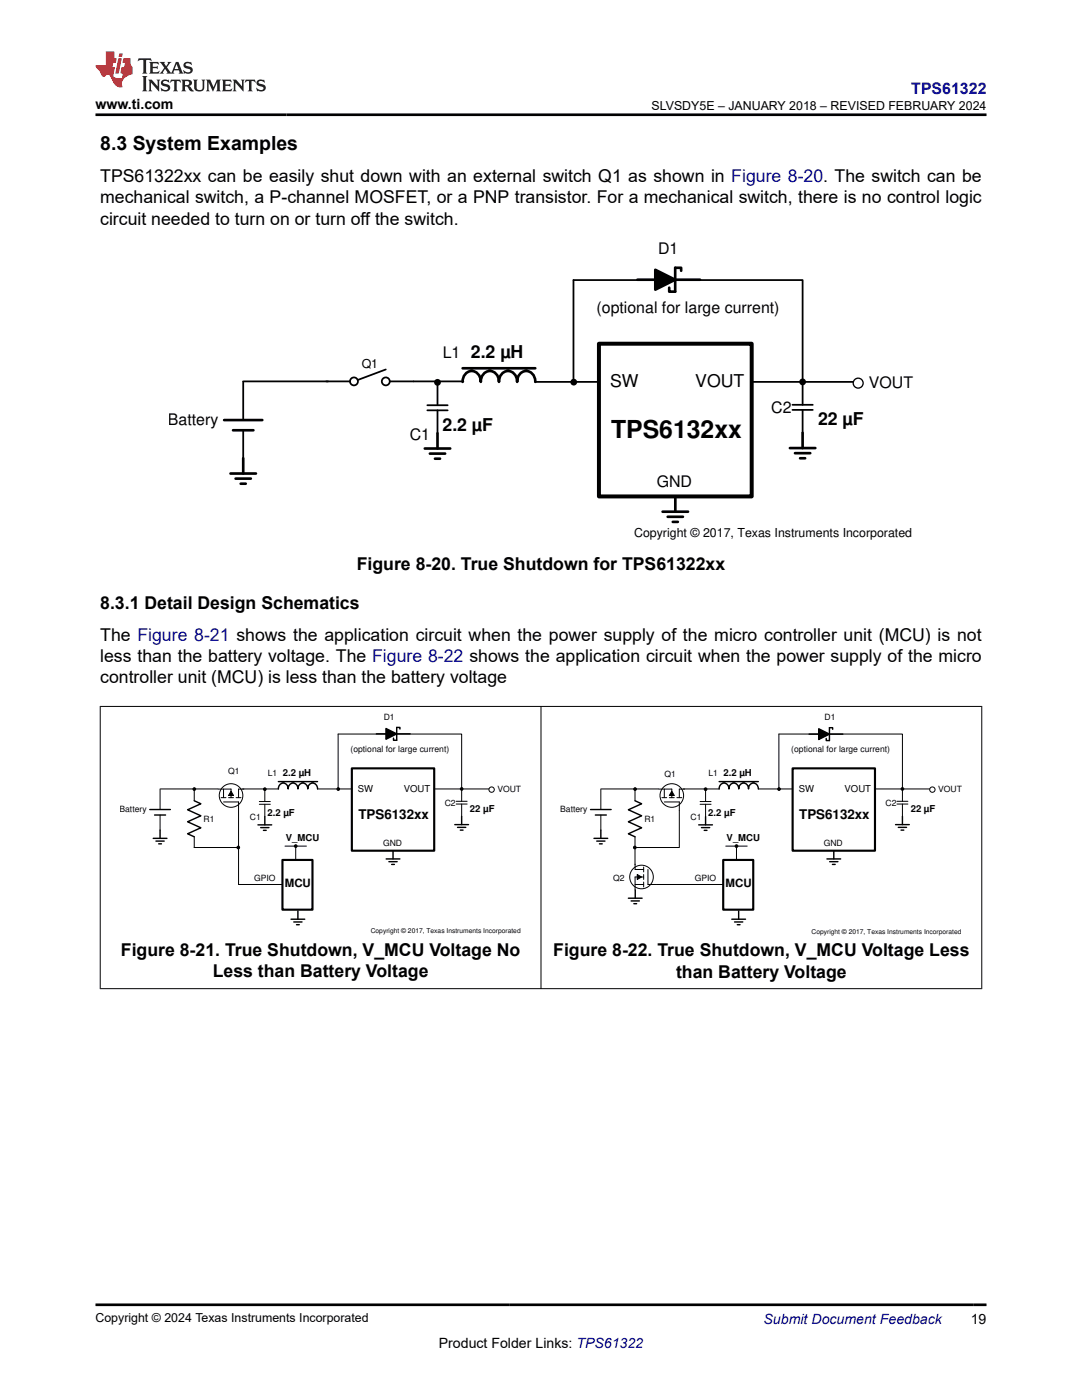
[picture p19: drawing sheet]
<svg xmlns="http://www.w3.org/2000/svg" width="216mm" height="279mm" viewBox="0 0 216 279" stroke-linecap="round" stroke-linejoin="round" font-family="sans-serif">
<defs><g id="words">
<text font-size="4.9" x="122" y="87.5">TPS6132xx</text>
<text font-size="3.9" x="20" y="29.9">8.3 System Examples</text>
<g font-size="3.5">
<text x="20" y="40.6">mechanical switch, a P-channel MOSFET, or a PNP transistor. For a mechanical switch, there is no control logic</text>
<text x="20" y="36.4">TPS61322xx can be easily shut down with an external switch Q1 as shown in Figure 8-20. The switch can be</text>
<text x="20" y="44.8">circuit needed to turn on or turn off the switch.</text>
<text x="94" y="71.4">2.2 µH</text>
<text x="121.8" y="77.3">SW</text>
<text x="138.7" y="77.3">VOUT</text>
<text x="88.3" y="86.1">2.2 µF</text>
<text x="163.2" y="84.9">22 µF</text>
<text x="71.2" y="113.8">Figure 8-20. True Shutdown for TPS61322xx</text>
<text x="20" y="121.5">8.3.1 Detail Design Schematics</text>
<text x="20" y="127.9">The Figure 8-21 shows the application circuit when the power supply of the micro controller unit (MCU) is not</text>
<text x="20" y="132.1">less than the battery voltage. The Figure 8-22 shows the application circuit when the power supply of the micro</text>
<text x="20" y="136.4">controller unit (MCU) is less than the battery voltage</text>
<text x="24.1" y="190.8">Figure 8-21. True Shutdown, V_MCU Voltage No</text>
<text x="110.4" y="190.9">Figure 8-22. True Shutdown, V_MCU Voltage Less</text>
<text x="42.4" y="195">Less than Battery Voltage</text>
<text x="134.9" y="195.1">than Battery Voltage</text>
</g>
<text font-size="3.2" fill="#00f" x="181.8" y="18.7">TPS61322</text>
<g font-size="3.2">
<text x="131.3" y="50.7">D1</text>
<text x="119" y="62.6">(optional for large current)</text>
<text x="88.4" y="71.4">L1</text>
<text x="173.4" y="77.4">VOUT</text>
<text x="153.9" y="82.5">C2</text>
<text x="33.5" y="84.9">Battery</text>
<text x="81.7" y="87.7">C1</text>
<text x="131" y="97.3">GND</text>
</g>
<g font-size="2.8">
<text x="19" y="21.8">www.ti.com</text>
<text x="87.6" y="269">Product Folder Links: TPS61322</text>
<text x="193.7" y="264.2">19</text>
</g>
<text font-size="2.8" fill="#00f" x="152.4" y="264.2">Submit Document Feedback</text>
<g font-size="2.7">
<text x="71.5" y="163.5">TPS6132xx</text>
<text x="159.5" y="163.5">TPS6132xx</text>
</g>
<g font-size="2.5">
<text x="130" y="21.9">SLVSDY5E – JANUARY 2018 – REVISED FEBRUARY 2024</text>
<text x="72.2" y="73.4">Q1</text>
<text x="126.5" y="107.2">Copyright © 2017, Texas Instruments Incorporated</text>
<text x="19" y="263.9">Copyright © 2024 Texas Instruments Incorporated</text>
</g>
<g font-size="2.3">
<text x="56.8" y="176.9">MCU</text>
<text x="144.8" y="176.9">MCU</text>
</g>
<g font-size="1.9">
<text x="56.4" y="154.9">2.2 µH</text>
<text x="144.4" y="154.9">2.2 µH</text>
<text x="71.4" y="158">SW</text>
<text x="80.6" y="158">VOUT</text>
<text x="159.4" y="158">SW</text>
<text x="168.5" y="158">VOUT</text>
<text x="53.4" y="162.8">2.2 µF</text>
<text x="57" y="167.7">V_MCU</text>
<text x="93.8" y="162.1">22 µF</text>
<text x="141.3" y="162.8">2.2 µF</text>
<text x="145" y="167.7">V_MCU</text>
<text x="181.7" y="162.1">22 µF</text>
</g>
<g font-size="1.7">
<text x="76.6" y="143.7">D1</text>
<text x="164.5" y="143.7">D1</text>
<text x="45.5" y="154.5">Q1</text>
<text x="53.4" y="154.8">L1</text>
<text x="69.9" y="150.1">(optional for large current)</text>
<text x="132.6" y="155.1">Q1</text>
<text x="141.4" y="154.8">L1</text>
<text x="157.9" y="150.1">(optional for large current)</text>
<text x="88.7" y="160.8">C2</text>
<text x="99.2" y="158.1">VOUT</text>
<text x="176.7" y="160.8">C2</text>
<text x="187.2" y="158.1">VOUT</text>
<text x="23.8" y="162.1">Battery</text>
<text x="40.6" y="164.1">R1</text>
<text x="49.8" y="163.7">C1</text>
<text x="111.8" y="162.1">Battery</text>
<text x="128.6" y="164.1">R1</text>
<text x="137.8" y="163.7">C1</text>
<text x="76.4" y="168.8">GND</text>
<text x="164.4" y="168.8">GND</text>
<text x="50.7" y="175.9">GPIO</text>
<text x="122.3" y="175.9">Q2</text>
<text x="138.7" y="175.9">GPIO</text>
</g>
<g font-size="1.3">
<text x="74" y="186.2">Copyright © 2017, Texas Instruments Incorporated</text>
<text x="161.9" y="186.3">Copyright © 2017, Texas Instruments Incorporated</text>
</g>
</g></defs>
<path d="M119.5 68.6h30.5v30.5h-30.5z" fill="none" stroke="#000" stroke-width=".79"/>
<g fill="none" stroke="#000" stroke-width=".53">
<path d="M92.3 76.2a1.84 1.84 0 0 1 1.8-2.2 1.84 1.84 0 0 1 1.8 2.2 1.84 1.84 0 0 1 1.8-2.2 1.84 1.84 0 0 1 1.9 2.2 1.84 1.84 0 0 1 1.8-2.2 1.84 1.84 0 0 1 1.8 2.2 1.84 1.84 0 0 1 1.8-2.2 1.84 1.84 0 0 1 1.8 2.2M92.3 73.5h14.5M44.7 83.8h7.6M46 94.5h5.1M46.5 85.9h4.1M47 95.5h3.1M48 96.5h1M48.5 91.5v3M134.8 99.1v3M157.6 89.4h5.1M158.6 90.4h3.1M159.6 91.5h1.1"/>
<path d="M160.2 86.4v3M132.2 102.1h5.1M133.2 103.1h3.1M134.2 104.2h1.1"/>
</g>
<g fill="none" stroke="#000" stroke-width=".35">
<path d="M48.5 76.2v7.6M106.8 76.2h12.7M114.4 76v-20.1h45.8v24.9M150 76.2h20.3M48.5 85.9v5.6M158.1 81.8h4.1M158.1 80.8h4.1M160.2 81.8v4.6"/>
<circle cx="114.5" cy="76.3" r=".5"/>
<circle cx="160.2" cy="76.2" r=".5"/>
</g>
<g fill="#000">
<circle cx="114.5" cy="76.3" r=".5"/>
<circle cx="160.2" cy="76.2" r=".5"/>
</g>
<circle cx="171.2" cy="76.5" r=".99" fill="#fff"/>
<circle cx="171.2" cy="76.5" r=".99" fill="none" stroke="#000" stroke-width=".26"/>
<g fill="none" stroke="#000" stroke-width=".35">
<path d="M48.5 76.1h21.3M77 73.7l-5.6 2.1M77.8 76.1h14.7M87.3 76.3v4.6M85.3 81.9h4M85.3 80.9h4M87.3 81.9v4.6"/>
<circle cx="70.6" cy="76.1" r=".79"/>
<circle cx="77" cy="76.1" r=".79"/>
<circle cx="87.3" cy="76.3" r=".5"/>
</g>
<g fill="#000">
<path d="M130.8 53.8l3.9 2-3.9 2z"/>
<circle cx="87.3" cy="76.3" r=".5"/>
<circle cx="67.5" cy="157.5" r=".27"/>
<circle cx="92.1" cy="157.5" r=".27"/>
</g>
<path d="M127.2 55.8h3.6M130.8 53.8l3.9 2-3.9 2zM134.7 55.8h5M135.9 54v-.6h-1.2v4.8h-1.2v-.8M84.8 89.5h5M85.8 90.5h3M86.8 91.5h1M87.3 86.5v3" fill="none" stroke="#000" stroke-width=".53"/>
<path d="M70.2 153.3h16.4v16.5h-16.4z" fill="none" stroke="#000" stroke-width=".43"/>
<g fill="none" stroke="#000" stroke-width=".29">
<path d="M55.5 157.5a.99 .99 0 0 1 1-1.2 .99 .99 0 0 1 1 1.2 .99 .99 0 0 1 1-1.2 .99 .99 0 0 1 1 1.2 .99 .99 0 0 1 .9-1.2 .99 .99 0 0 1 1 1.2 .99 .99 0 0 1 1-1.2 .99 .99 0 0 1 1 1.2M55.5 156h7.9M29.9 161.6h4.1M30.6 167.3h2.7M30.8 162.7h2.2M31.1 167.9h1.7M31.7 168.4h.5M31.9 165.7v1.6M77.1 171.4h2.7M77.6 172h1.6M78.2 172.5h.5M78.4 169.8v1.6"/>
<path d="M90.7 164.6h2.8M91.3 165.1h1.6M91.8 165.7h.6M92.1 162.9v1.7"/>
</g>
<g fill="none" stroke="#000" stroke-width=".2">
<path d="M31.9 157.5v4.1M32 157.5h11.5M48.4 157.5h7.2M63.4 157.5h6.8M67.5 157.3v-10.8h24.6v13.4M86.6 157.5h11M91 159.9h2.2M31.9 162.7v3M91 160.5h2.2M92.1 160.5v2.4"/>
<circle cx="67.5" cy="157.5" r=".27"/>
<circle cx="92.1" cy="157.5" r=".27"/>
</g>
<circle cx="98.1" cy="157.6" r=".53" fill="#fff"/>
<g fill="none" stroke="#000" stroke-width=".2">
<path d="M38.8 157.5v2.3M43.5 157.5h2.6v1.7M44.1 159.2h1M44.6 157.5v1.7M45.6 159.2h1M46.1 157.9l.5 .9h-1zM47.1 159.2h1M48.7 157.5h-1.1v1.7M51.7 160h2.2M52.8 157.5v2.5M119.9 157.5v4.1M120 157.5h11.4"/>
<path d="M136.4 157.5h7.2M151.3 157.5h6.9M155.4 157.3v-10.8h24.7v13.4M174.6 157.5h10.9M179 159.9h2.2M38.8 167v2.1M44.6 160h3v9.1h-8.9M47.6 168.7v7.8h8.8M51.7 160.5h2.2M52.8 160.5v2.5M56.9 168.9h4.2M59 168.9v2.7"/>
<path d="M119.9 162.7v3M179 160.5h2.2M180.1 160.5v2.4"/>
<circle cx="38.8" cy="157.5" r=".27"/>
<circle cx="46.1" cy="158.8" r="2.35"/>
<circle cx="52.8" cy="157.5" r=".27"/>
<circle cx="98.1" cy="157.6" r=".53"/>
<circle cx="155.4" cy="157.5" r=".27"/>
<circle cx="180.1" cy="157.5" r=".27"/>
<circle cx="47.5" cy="169.1" r=".27"/>
<circle cx="59" cy="168.9" r=".27"/>
</g>
<path d="M158.2 153.3h16.4v16.5h-16.4zM56.4 171.6h6v9.9h-6z" fill="none" stroke="#000" stroke-width=".43"/>
<g fill="none" stroke="#000" stroke-width=".29">
<path d="M38.8 159.8l1.3 .6-2.7 1.2 2.7 1.2-2.7 1.2 2.7 1.2-2.7 1.2 1.4 .6M75.1 146.5h1.9M77 145.4l2.2 1.1-2.2 1zM79.2 146.5h2.6M79.8 145.5v-.3h-.6v2.5h-.7v-.4M143.5 157.5a.99 .99 0 0 1 1-1.2 .99 .99 0 0 1 .9 1.2 .99 .99 0 0 1 1-1.2 .99 .99 0 0 1 1 1.2 .99 .99 0 0 1 1-1.2 .99 .99 0 0 1 1 1.2 .99 .99 0 0 1 .9-1.2 .99 .99 0 0 1 1 1.2M143.5 156h7.8M51.5 164.6h2.7M52 165.2h1.7M52.6 165.7h.5M52.8 163v1.6M117.8 161.6h4.1"/>
<path d="M118.5 167.3h2.8M118.8 162.7h2.2M119.1 167.9h1.6M119.6 168.4h.6M119.9 165.7v1.6M165 171.4h2.7M165.6 172h1.6M166.1 172.5h.5M166.4 169.8v1.6M178.7 164.6h2.7M179.2 165.1h1.7M179.8 165.7h.5"/>
<path d="M180.1 162.9v1.7M58.1 183.4h2.7M58.6 184h1.7M59.2 184.5h.5M59.4 181.8v1.6"/>
</g>
<g fill="#000">
<path d="M46.1 157.9l.5 .9h-1zM77 145.4l2.2 1.1-2.2 1z"/>
<circle cx="38.8" cy="157.5" r=".27"/>
<circle cx="52.8" cy="157.5" r=".27"/>
<circle cx="155.4" cy="157.5" r=".27"/>
<circle cx="180.1" cy="157.5" r=".27"/>
<circle cx="47.5" cy="169.1" r=".27"/>
<circle cx="59" cy="168.9" r=".27"/>
</g>
<circle cx="186" cy="157.6" r=".53" fill="#fff"/>
<g fill="none" stroke="#000" stroke-width=".2">
<path d="M19.9 141h176.1M20 140.9v56.5M107.9 140.9v56.5M126.7 157.5v2.3M131.5 157.5h2.6v1.7M132.1 159.2h.9M132.6 157.5v1.7M133.6 159.2h.9M134.1 157.9l.5 .9h-1.1zM135.1 159.2h.9M136.6 157.5h-1.1v1.7M139.7 160h2.2"/>
<path d="M140.8 157.5v2.5M195.9 140.9v56.5M126.7 167v6.5h1.7M126.7 176.5h1.7M127.2 174.5l.8 .5-.8 .5zM128.4 175h-1.7v2.6M128.4 173v1M128.4 174.5v1M128.4 176v1M129.3 173.5v3h15M132.6 160h2.9v9.1h-8.8M139.7 160.5h2.2"/>
<path d="M140.8 160.5v2.5M144.8 168.9h4.3M147 168.9v2.7M19.9 197.3h176.1"/>
<circle cx="126.7" cy="157.5" r=".27"/>
<circle cx="134.1" cy="158.8" r="2.35"/>
<circle cx="140.8" cy="157.5" r=".27"/>
<circle cx="186" cy="157.6" r=".53"/>
<circle cx="126.7" cy="169.1" r=".27"/>
<circle cx="128" cy="175" r="2.35"/>
<circle cx="147" cy="168.9" r=".27"/>
</g>
<path d="M144.3 171.6h6v9.9h-6z" fill="none" stroke="#000" stroke-width=".43"/>
<g fill="none" stroke="#000" stroke-width=".29">
<path d="M126.7 159.8l1.3 .6-2.6 1.2 2.6 1.2-2.6 1.2 2.6 1.2-2.6 1.2 1.3 .6M161.4 146.5h2M163.4 145.4l2.1 1.1-2.1 1.1zM165.5 146.5h2.7M166.1 145.5v-.3h-.6v2.6h-.6v-.4M125.4 179.3h2.7M125.9 179.8h1.7M126.8 177.6v1.7M139.4 164.6h2.8M140 165.2h1.6M140.5 165.7h.6M140.8 163v1.6"/>
<path d="M126.5 180.4h.5M146 183.4h2.8M146.6 184h1.6M147.1 184.5h.6M147.4 181.8v1.6"/>
</g>
<g fill="#000">
<path d="M134.1 157.9l.5 .9h-1.1zM163.4 145.4l2.1 1.1-2.1 1.1zM127.2 174.5l.8 .5-.8 .5z"/>
<circle cx="126.7" cy="157.5" r=".27"/>
<circle cx="140.8" cy="157.5" r=".27"/>
<circle cx="126.7" cy="169.1" r=".27"/>
<circle cx="147" cy="168.9" r=".27"/>
</g>
<path d="M27.7 11.6l-.2 .6 .5-.2h.6v.1v2.2l-.2 .4h1l-.2-.4v-2.2v-.1h.5l.5 .2-.1-.6zM29.8 12.4l.2 .3v1.6l-.2 .4h1.9l.1-.6a1.08 1.08 0 0 1-1.3 .2v-.7h.6l.4 .2v-.7l-.4 .2h-.6v-.5l.2-.2a1 1 0 0 1 1 .3l-.1-.5zM31.8 12.4l1 1.1-1 1.2h.9l-.2-.2 .4-.8 .5 .8-.2 .2h1.6l-.2-.2 .1-.5h1l.1 .5-.1 .2h.9l-.2-.4-.8-1.9h-.5l-1 2.1-.8-1.1 .9-1h-.8l.2 .2-.5 .6-.3-.6 .1-.2zM35.2 12.8l.4 1h-.8zM36.8 12.5a.65 .65 0 0 0-.2 .7 .65 .65 0 0 0 .6 .5l.7 .1 .1 .3a.79 .79 0 0 1-.7 .4 .79 .79 0 0 1-.7-.5l.1 .7 .2-.1a.93 .93 0 0 0 1.1 0 .93 .93 0 0 0 .4-.9 1.46 1.46 0 0 0-1.2-.6l-.1-.3a1.09 1.09 0 0 1 1.2 .2l-.2-.6-.1 .1-.6-.2zM28.4 15.2l.2 .4v2.2l-.2 .4h1l-.2-.4v-2.2l.2-.4zM29.6 15.9l.2 .4v1.5l-.2 .4h.8l-.3-.4v-1.3l1.7 1.8v-2l.2-.4h-.8l.2 .2 .1 1.1-1.2-1.3zM32.3 16a.65 .65 0 0 0-.2 .8 .65 .65 0 0 0 .7 .4l.6 .2 .1 .2a.79 .79 0 0 1-.7 .4 .79 .79 0 0 1-.7-.5l.1 .7 .2-.1a.93 .93 0 0 0 1.1 .1 .93 .93 0 0 0 .4-1 1.46 1.46 0 0 0-1.2-.5l-.1-.4a1.09 1.09 0 0 1 1.2 .2l-.2-.6-.1 .1-.6-.1zM34.1 15.9l-.1 .6a.63 .63 0 0 1 .7-.3l.1 1.6-.3 .4h1l-.2-.4v-1.6a.66 .66 0 0 1 .8 .3l-.1-.6zM36.2 15.9l.2 .4v1.5l-.2 .4h.9l-.2-.2v-.7h.5l.1 .2a.79 .79 0 0 0 1.2 .6l-1-.9a.61 .61 0 0 0 .6-.6 .61 .61 0 0 0-.5-.7zM36.9 16.2h.2a.47 .47 0 0 1 .5 .1 .47 .47 0 0 1 .1 .5l-.2 .1-.6 .1zM38.5 15.9l.2 .2a2.27 2.27 0 0 0 .4 2 1.04 1.04 0 0 0 1.7-.7v-1.3l.2-.2h-.8l.2 .4v1.1a.6 .6 0 0 1-.6 .6 .6 .6 0 0 1-.6-.6v-1.1l.3-.4zM41.1 15.9l.2 .4v1.5l-.2 .4h.7l-.2-.4v-1.4l.9 1.9 .8-1.9v1.4l-.2 .4h1l-.3-.4v-1.5l.3-.4h-.8l-.7 1.5-.7-1.5zM44.3 15.9l.2 .4v1.5l-.2 .4h1.9l.1-.6a1.09 1.09 0 0 1-1.3 .2v-.7h.6l.4 .2v-.6l-.4 .2h-.6v-.6l.2-.1a1.01 1.01 0 0 1 1 .3l-.1-.6zM46.4 15.9l.3 .4v1.5l-.3 .4h.8l-.2-.4v-1.3l1.6 1.8v-2l.2-.4h-.7l.2 .2v1.1l-1.2-1.3zM49 15.9l-.1 .6a.63 .63 0 0 1 .8-.3v1.6l-.3 .4h1l-.2-.4v-1.6a.66 .66 0 0 1 .8 .3l-.1-.6zM51.4 16a.65 .65 0 0 0-.2 .8 .65 .65 0 0 0 .6 .4l.6 .2 .2 .2a.79 .79 0 0 1-.8 .4 .79 .79 0 0 1-.6-.5l.1 .7 .2-.1a.93 .93 0 0 0 1 .1 .93 .93 0 0 0 .5-1 1.46 1.46 0 0 0-1.3-.5l-.1-.4a1.09 1.09 0 0 1 1.3 .2l-.2-.6-.2 .1-.5-.1z" fill="#231f20"/>
<path d="M21.1 10.3v2.7h-2.1l.1 .4 .9 1a.95 .95 0 0 0 .9 .9 .59 .59 0 0 1 .6-.4 .59 .59 0 0 1 .5 .3l.4 .8a1.59 1.59 0 0 0 2.1 1.4 1.61 1.61 0 0 1 1-2.3l1-.3-.1-1.5a1.59 1.59 0 0 1-.4-1.7h-1.4l-.2 .9h.5l-.1 .9h-.5l-.2 .9v.3l.4 .1-.2 .9h-.6a.73 .73 0 0 1-1.1-.7l.3-1.5h-.5l.2-.9h.5l.2-.9h-.5v-1.3zM23.6 11.6l-.6 3.1h.7l.6-3.1zM23.8 10.7l-.1 .6h.7l.1-.6z" fill="#ed1c24"/>
<path d="M19 22.9h177.8M19 260.4h177.8" fill="none" stroke="#000" stroke-width=".53"/>
<use href="#words"/>
</svg>
